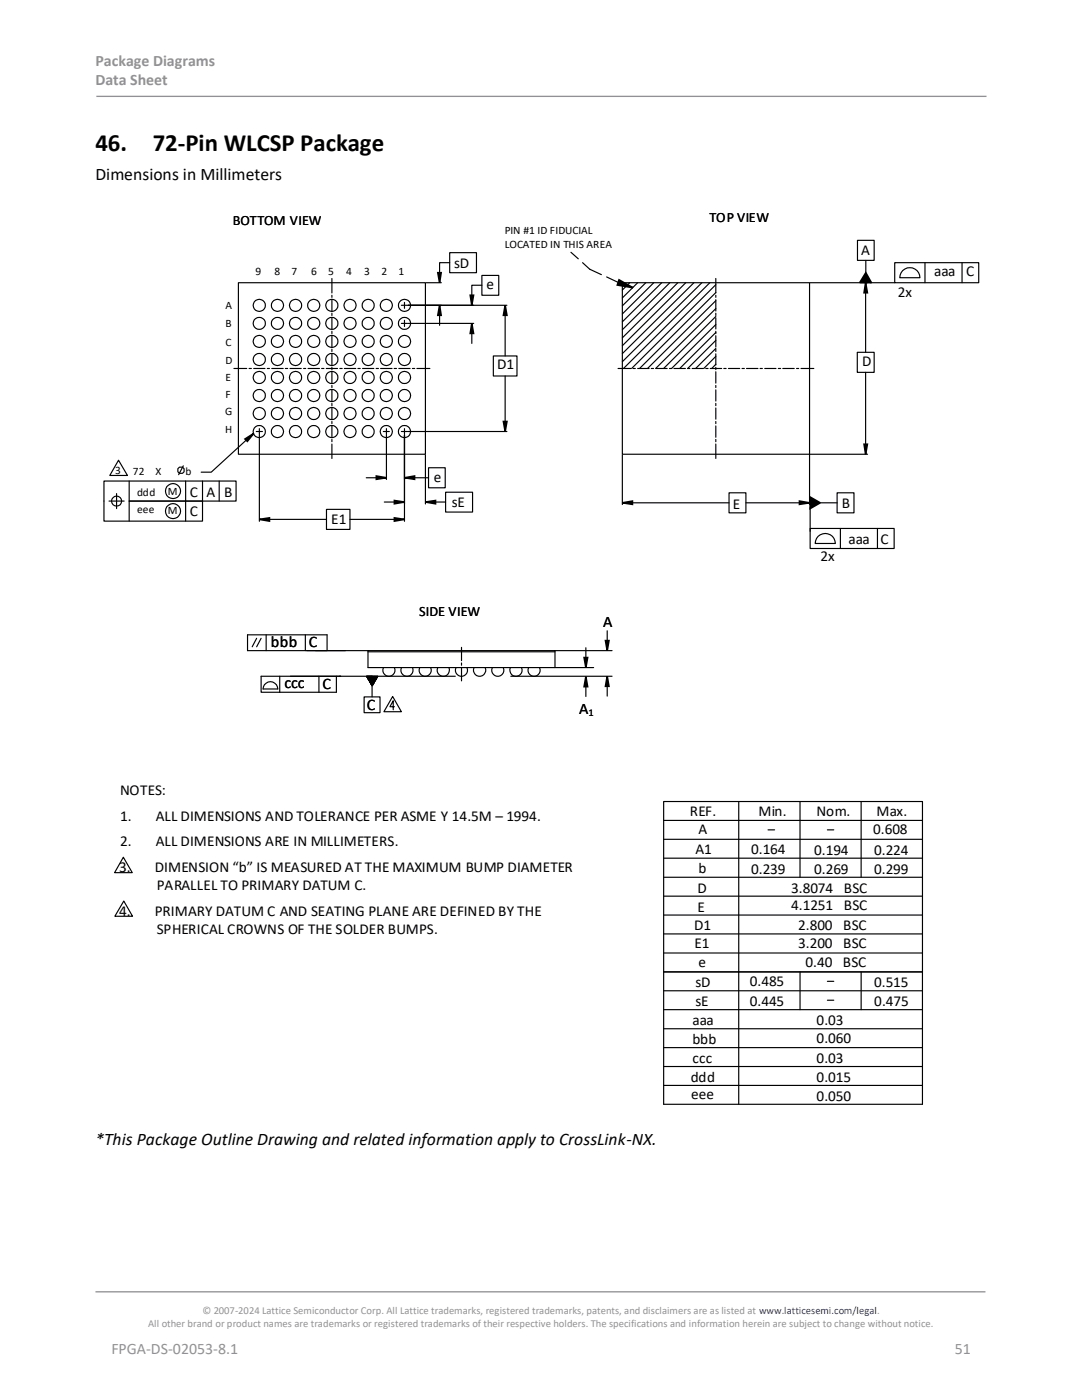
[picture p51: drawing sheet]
<svg xmlns="http://www.w3.org/2000/svg" width="216mm" height="279mm" viewBox="0 0 216 279" stroke-linecap="round" stroke-linejoin="round" font-family="sans-serif">
<defs><g id="words">
<g font-size="5">
<text x="19" y="30.1">46.</text>
<text x="30.5" y="30.1">72-Pin WLCSP Package</text>
</g>
<g font-size="3.5">
<text x="19" y="35.9">Dimensions in Millimeters</text>
<text x="19" y="228.6">*This Package Outline Drawing and related information apply to CrossLink-NX.</text>
</g>
<g font-size="3.2" fill="#919195">
<text x="19" y="13.2">Package Diagrams</text>
<text x="19" y="17.1">Data Sheet</text>
<text x="22.2" y="270.2">FPGA-DS-02053-8.1</text>
<text x="190.5" y="270.2">51</text>
</g>
<g font-size="3.2">
<text x="120.4" y="125.2">A</text>
<text x="54" y="129.2">bbb</text>
<text x="61.6" y="129.2">C</text>
<text x="56.8" y="137.3">ccc</text>
<text x="64.4" y="137.5">C</text>
<text x="73.2" y="141.6">C</text>
<text x="115.6" y="142.4">A</text>
</g>
<g font-size="3">
<text x="90.6" y="53.4">sD</text>
<text x="171.9" y="50.8">A</text>
<text x="97.1" y="57.6">e</text>
<text x="179.1" y="59.3">2x</text>
<text x="186.4" y="55.1">aaa</text>
<text x="192.8" y="55.1">C</text>
<text x="99.2" y="73.7">D1</text>
<text x="172.1" y="73.1">D</text>
<text x="37.9" y="99.2">C</text>
<text x="41.2" y="99.2">A</text>
<text x="44.7" y="99.3">B</text>
<text x="86.6" y="96.3">e</text>
<text x="90.1" y="101.2">sE</text>
<text x="146.2" y="101.5">E</text>
<text x="168" y="101.3">B</text>
<text x="37.9" y="103">C</text>
<text x="66.1" y="104.6">E1</text>
<text x="163.7" y="112">2x</text>
<text x="169.3" y="108.5">aaa</text>
<text x="175.7" y="108.5">C</text>
<text x="24" y="158.7">NOTES:</text>
<text x="24" y="163.8">1.</text>
<text x="31.1" y="163.8">ALL DIMENSIONS AND TOLERANCE PER ASME Y 14.5M – 1994.</text>
<text x="137.7" y="162.9">REF.</text>
<text x="139.4" y="166.4">A</text>
<text x="151.3" y="162.9">Min.</text>
<text x="163" y="162.9">Nom.</text>
<text x="174.2" y="166.5">0.608</text>
<text x="174.9" y="162.9">Max.</text>
<text x="24" y="168.8">2.</text>
<text x="31.1" y="168.8">ALL DIMENSIONS ARE IN MILLIMETERS.</text>
<text x="138.8" y="170.5">A1</text>
<text x="149.9" y="170.5">0.164</text>
<text x="162.4" y="170.6">0.194</text>
<text x="174.4" y="170.6">0.224</text>
<text x="23.8" y="174.1">3.</text>
<text x="30.9" y="174.1">DIMENSION b IS MEASURED AT THE MAXIMUM BUMP DIAMETER</text>
<text x="31.3" y="177.7">PARALLEL TO PRIMARY DATUM C.</text>
<text x="139.2" y="178.2">D</text>
<text x="139.4" y="174.2">b</text>
<text x="149.9" y="174.3">0.239</text>
<text x="157.9" y="178.2">3.8074</text>
<text x="162.4" y="174.3">0.269</text>
<text x="168.4" y="178.2">BSC</text>
<text x="174.4" y="174.4">0.299</text>
<text x="23.8" y="182.7">4.</text>
<text x="30.9" y="182.7">PRIMARY DATUM C AND SEATING PLANE ARE DEFINED BY THE</text>
<text x="138.5" y="185.6">D1</text>
<text x="139.2" y="182">E</text>
<text x="157.9" y="181.6">4.1251</text>
<text x="159.3" y="185.6">2.800</text>
<text x="168.3" y="185.6">BSC</text>
<text x="168.4" y="181.6">BSC</text>
<text x="31.3" y="186.4">SPHERICAL CROWNS OF THE SOLDER BUMPS.</text>
<text x="138.6" y="189.3">E1</text>
<text x="159.3" y="189.2">3.200</text>
<text x="168.3" y="189.2">BSC</text>
<text x="138.8" y="196.9">sD</text>
<text x="139.4" y="192.9">e</text>
<text x="149.6" y="196.9">0.485</text>
<text x="160.7" y="193">0.40 BSC</text>
<text x="174.4" y="196.9">0.515</text>
<text x="138.8" y="200.7">sE</text>
<text x="149.6" y="200.7">0.445</text>
<text x="174.4" y="200.7">0.475</text>
<text x="138.2" y="204.6">aaa</text>
<text x="138.2" y="208.4">bbb</text>
<text x="163" y="204.6">0.03</text>
<text x="163" y="208.1">0.060</text>
<text x="137.9" y="216">ddd</text>
<text x="138.2" y="212.1">ccc</text>
<text x="163" y="212.2">0.03</text>
<text x="137.9" y="219.4">eee</text>
<text x="163" y="216">0.015</text>
<text x="163" y="219.8">0.050</text>
</g>
<g font-size="2.8">
<text x="46.5" y="44.9">BOTTOM VIEW</text>
<text x="141.6" y="44.4">TOP VIEW</text>
<text x="83.6" y="123">SIDE VIEW</text>
</g>
<g font-size="2.3">
<text x="100.7" y="46.7">PIN #1 ID FIDUCIAL</text>
<text x="100.7" y="49.4">LOCATED IN THIS AREA</text>
<text x="51" y="54.9">9</text>
<text x="54.7" y="54.8">8</text>
<text x="58.2" y="54.8">7</text>
<text x="62.1" y="54.9">6</text>
<text x="65.5" y="54.9">5</text>
<text x="69.1" y="54.8">4</text>
<text x="72.7" y="54.8">3</text>
<text x="76.1" y="54.8">2</text>
<text x="79.5" y="54.8">1</text>
<text x="45" y="61.7">A</text>
<text x="45" y="65.2">B</text>
<text x="45" y="69.1">C</text>
<text x="45" y="72.6">D</text>
<text x="45" y="76">E</text>
<text x="44.9" y="82.8">G</text>
<text x="45" y="79.4">F</text>
<text x="44.9" y="86.4">H</text>
<text x="23" y="94.5">3</text>
<text x="26.5" y="94.7">72</text>
<text x="31.1" y="94.8">X</text>
<text x="37" y="94.8">b</text>
<text x="27.4" y="99">ddd</text>
<text x="33.5" y="98.8">M</text>
<text x="27.4" y="102.4">eee</text>
<text x="33.5" y="102.6">M</text>
</g>
<text font-size="2.1" x="117.4" y="142.8">1</text>
<g font-size="2.1" fill="#919195">
<text x="40.4" y="262.3">© 2007-2024 Lattice Semiconductor Corp. All Lattice trademarks, registered trademarks, patents, and disclaimers are as listed at www.latticesemi.com/legal.</text>
<text x="29.6" y="264.9">All other brand or product names are trademarks or registered trademarks of their respective holders. The specifications and information herein are subject to change without notice.</text>
</g>
</g></defs>
<path d="M19.2 19.2h177.6M19 257.8h177.6" fill="none" stroke="#919195" stroke-width=".26"/>
<g fill="none" stroke="#000" stroke-width=".23">
<path d="M47.6 56.4h37.3v34.3h-37.3zM66.2 55.6v2.9M66.2 58.9v.4M66.2 59.8v2.3M85 56.4h3.1M89.7 50.4h5.4v4h-5.4zM89.7 52.4h-2v2M96.2 55h3.3v3.9h-3.3zM96.2 56.9h-2.1v2M113.9 50.3l1.5 1.4M116.2 52.4l1.5 1.3 2.3 1.1M121 55.3l2.3 1"/>
<path d="M124.2 56.4h37.3v34.3h-37.3zM125.7 56.4l-1.5 1.5M127.2 56.4l-3 3.1M128.9 56.4l-4.7 4.6M130.5 56.4l-6.3 6.3M132 56.4l-7.8 7.8M133.7 56.4l-9.5 9.4M135.3 56.4l-11.1 11M136.8 56.4l-12.6 12.6M138.5 56.4l-14.3 14.2M140 56.4l-15.8 15.8M141.6 56.4l-17.2 17.1"/>
<path d="M142.8 55.6v2.9M142.8 58.9v.4M142.8 59.8v2.3M142.8 56.8l-16.8 16.7M142.8 58.4l-15.2 15.1M161.7 56.4h11.4M171.1 48h3.3v4h-3.3zM172.7 58.4v11.9M172.8 52v2.4M173.7 56.4h4.8M178.5 52.4h16.8v4h-16.8zM180.1 54a2.01 2.01 0 0 1 2.2-.4 2.01 2.01 0 0 1 1.3 1.8h-4.1l.1-.5z"/>
<path d="M184.6 52.4v4M192 52.4v4M46.7 73.5h2.5M49.7 73.5h.5M50.6 73.5h2.3M53.3 73.5h.5M54.2 73.5h2.3M56.9 73.5h.5M57.9 73.5h2.2M60.6 73.5h.4M61.5 73.5h2.2M64.2 73.5h.4"/>
<path d="M65.1 73.5h2.3M66.2 62.5v.5M66.2 63.4v2.3M66.2 66.1v.5M66.2 67v2.3M66.2 69.7v.5M66.2 70.6v2.2M66.2 73.3v.5M66.2 74.2v2.3M66.2 76.9v.4M66.2 77.8v2.2M67.8 73.5h.5"/>
<path d="M68.7 73.5h2.3M71.4 73.5h.5M72.3 73.5h2.3M75.1 73.5h.4M75.9 73.5h2.3M78.7 73.5h.4M79.6 73.5h2.2M80.1 60.9h1.2M80.1 64.5h1.2M80.7 60.3v1.2M80.7 63.9v1.3M81.4 60.9h19.7"/>
<path d="M81.4 64.5h13.1M82.3 73.5h.5M83.2 73.5h2.6M87.7 62.9v2M94.1 66.5v2M98.4 71h4.8v4h-4.8zM100.8 62.9v8.1M100.8 75v9.1M123.3 73.5h2.6M126.3 73.5h.5M127.2 73.5h2.3M129.9 73.5h.5"/>
<path d="M130.9 73.5h2.2M134.5 73.5h2.3M137.2 73.5h.5M138.1 73.5h2.3M140.8 73.5h.5M141.7 73.5h2.3M142.8 62.5v.5M142.8 63.4v2.3M142.8 66.1v.5M142.8 67v2.3M142.8 69.7v.5M142.8 70.6v2.2"/>
<path d="M142.8 73.3v.5M142.8 74.2v2.3M142.8 76.9v.4M142.8 77.8v2.2M142.8 60l-13.6 13.5M142.8 61.6l-12 11.9M142.8 63.2l-10.4 10.3M142.8 64.8l-8.8 8.7h-.4M142.8 66.3l-7.2 7.2M142.8 67.9l-5.6 5.6M142.8 69.5l-4 4M142.8 71.1l-2.4 2.4"/>
<path d="M142.8 72.7l-.8 .8M144.4 73.5h.5M145.4 73.5h2.2M148.1 73.5h.4M149 73.5h2.2M151.7 73.5h.4M152.6 73.5h2.2M155.3 73.5h.5M156.2 73.5h2.3M158.9 73.5h.5M159.8 73.5h2.6M171.1 70.3h3.3v4h-3.3z"/>
<path d="M172.7 74.3v14.4M23.3 98.5v3M23.7 91.8l1.7 3.1h-3.5zM25.8 96v4h14.6v4h-19.7v-8h26.4v4h-21.3v4M35.5 93.5l.3-.3h.6l.3 .3v.7l-.3 .3h-.6l-.3-.3zM36.6 93l-1 1.7M37 96v8M40.4 96v4M43.7 96v4M49.1 87.8l-6.9 6.4h-2.1M51.1 86.1h1.3M51.8 85.5v1.2"/>
<path d="M51.8 86.8v17.2M66.2 80.5v.5M66.2 81.4v2.3M66.2 84.1v.4M66.2 85v2.3M66.2 87.7v.5M66.2 88.6v2.9M73.1 95.3h2M76.5 86.1h1.2M77.1 85.5v1.2M77.1 86.8v8.9M80.1 86.1h1.2"/>
<path d="M80.7 85.5v1.2M80.7 86.8v17.2M81.4 86.1h19.7M82.7 95.3h2.8M84.9 90.8v9.8M85.5 93.3h3.3v4h-3.3zM88.9 98.2h5.4v4h-5.4zM124.2 90.8v9.9M142.8 80.5v.5M142.8 81.4v2.3M142.8 84.1v.4M142.8 85v2.3"/>
<path d="M142.8 87.7v.5M142.8 88.6v2.9M145.5 98.3h3.3v4h-3.3zM161.5 90.7v10M161.7 90.7h11.4M167 98.3h3.4v4h-3.4zM21.8 100h3M53.8 103.7h11.3M65.1 101.7h4.7v4h-4.7zM69.8 103.7h8.9M76.7 100.2h2M86.9 100.2h2"/>
<path d="M126.2 100.3h19.3M148.8 100.3h10.7M161.7 105.5h16.7v4h-16.7zM161.7 101.3v4.7M163.2 107a2.03 2.03 0 0 1 2.2-.4 2.03 2.03 0 0 1 1.3 1.9h-4l.2-1zM163.7 100.3h3.3M167.7 105.5v4M175.1 105.5v4M49.4 126.7h15.9v3.1h-15.9zM51.2 127.4l-.9 1.7M52.1 127.4l-.9 1.7M52.8 136.7a1.47 1.47 0 0 1 1.6-.6 1.47 1.47 0 0 1 1 1.4h-2.9z"/>
<path d="M53.1 126.7v3.1M55.8 135v3.2M60.9 126.7v3.1M61.2 129.8h12.2M63.6 135v3.2M67.1 135v3.2h-11.3M72.7 139.1h3.1v3.1h-3.1zM73.2 135l1 1.9M73.2 135h2.2M73.2 135h2.1M73.2 135.1h2.1M73.3 135.2h2"/>
<path d="M73.3 135.2h1.9M73.4 135.3h1.8M73.4 130.1h37.3M73.4 135.4h1.7M73.4 135.5h1.7M73.5 135.5h1.6M73.5 135.6h1.5M73.6 135.7h1.4M73.6 135.7h1.3M73.6 135.8h1.3M73.7 135.8h1.2M73.7 135.9h1.1"/>
<path d="M73.7 136h1.1M73.8 136h.9M73.8 136.1h.9M73.9 136.2h.8M73.9 136.2h.7M73.9 136.3h.7M74 136.3h.6M74 136.4h.6M74 136.4h.5M74 136.5h.5M74.1 136.6h.3M74.2 136.7h.2"/>
<path d="M74.2 136.8h.1M74.3 135h-1.1h2.2l-1.2 1.9v2.2M76.5 133.2a1.21 1.21 0 0 0 1.1 1.8 1.21 1.21 0 0 0 1.1-1.8M78.3 139l1.8 3h-3.5zM80.1 133.2a1.22 1.22 0 0 0 1.1 1.8 1.22 1.22 0 0 0 1.1-1.8M83.8 133.2a1.21 1.21 0 0 0 1 1.8 1.21 1.21 0 0 0 1.1-1.8M87.4 133.2a1.22 1.22 0 0 0 1.1 1.8 1.22 1.22 0 0 0 1.1-1.8M90.8 135h-38.7v3.2h3.7M91 133.2a1.21 1.21 0 0 0 1.1 1.8 1.21 1.21 0 0 0 1.1-1.8M92.1 129.2v2.6M92.1 132.3v.5M92.1 133.2v2.7"/>
<path d="M94.6 133.2a1.22 1.22 0 0 0 1.1 1.8 1.22 1.22 0 0 0 1.1-1.8M98.2 133.2a1.21 1.21 0 0 0 1.1 1.8 1.21 1.21 0 0 0 1.1-1.8M101.8 133.2a1.22 1.22 0 0 0 1.1 1.8 1.22 1.22 0 0 0 1.2-1.8M101.9 135h20.2M105.5 133.2a1.21 1.21 0 0 0 1.1 1.8 1.21 1.21 0 0 0 1.1-1.8M110.7 133.2v-3.4h-37.3v3.4h45.1M110.7 129.8h11.4M116.9 129.3v1.9M116.9 137v2M121.2 125.9v1.9M121.2 137v1.9M78.7 141h-.9l.7-1.2v1.9"/>
<path d="M132.4 160h51.7v60.4h-51.7zM147.4 160v60.4M159.6 160v15.1M171.8 160v15.1M24.6 171.1l1.8 3.1h-3.5zM24.7 179.8l1.7 3.1h-3.5zM132.4 163.7h51.7M132.4 178.8h51.7M132.4 167.5h51.7M132.4 171.3h51.7M132.4 175.1h51.7M153.3 165.6h1.3"/>
<path d="M165.1 165.6h1.3M132.4 194h51.7M132.4 197.7h51.7M132.4 186.4h51.7M132.4 182.6h51.7M132.4 190.2h51.7M159.6 194v7.5M165.1 195.8h1.3M165.1 199.6h1.3M171.8 194v7.5M132.4 209.1h51.7M132.4 201.5h51.7"/>
<path d="M132.4 205.3h51.7M132.4 212.8h51.7M132.4 216.6h51.7"/>
<circle cx="51.7" cy="78.9" r="1.22"/>
<circle cx="51.7" cy="71.7" r="1.22"/>
<circle cx="51.7" cy="75.3" r="1.21"/>
<circle cx="51.7" cy="68.1" r="1.21"/>
<circle cx="51.7" cy="64.5" r="1.21"/>
<circle cx="51.7" cy="61" r="1.21"/>
<circle cx="55.4" cy="78.9" r="1.22"/>
<circle cx="55.4" cy="71.7" r="1.22"/>
<circle cx="55.4" cy="75.3" r="1.21"/>
<circle cx="55.4" cy="68.1" r="1.21"/>
<circle cx="55.4" cy="64.5" r="1.21"/>
<circle cx="55.4" cy="61" r="1.21"/>
<circle cx="59" cy="71.7" r="1.22"/>
<circle cx="59" cy="78.9" r="1.22"/>
<circle cx="59" cy="68.1" r="1.21"/>
<circle cx="59" cy="75.3" r="1.21"/>
<circle cx="59" cy="64.5" r="1.21"/>
<circle cx="59" cy="61" r="1.21"/>
<circle cx="62.6" cy="78.9" r="1.22"/>
<circle cx="62.6" cy="71.7" r="1.22"/>
<circle cx="62.6" cy="68.1" r="1.21"/>
<circle cx="62.6" cy="75.3" r="1.21"/>
<circle cx="62.6" cy="64.5" r="1.21"/>
<circle cx="62.6" cy="61" r="1.21"/>
<circle cx="66.2" cy="78.9" r="1.22"/>
<circle cx="66.2" cy="71.7" r="1.22"/>
<circle cx="66.2" cy="75.3" r="1.21"/>
<circle cx="66.2" cy="68.1" r="1.21"/>
<circle cx="66.2" cy="64.5" r="1.21"/>
<circle cx="66.2" cy="61" r="1.21"/>
<circle cx="69.8" cy="71.7" r="1.22"/>
<circle cx="69.8" cy="78.9" r="1.22"/>
<circle cx="69.9" cy="75.3" r="1.21"/>
<circle cx="69.9" cy="68.1" r="1.21"/>
<circle cx="69.9" cy="64.5" r="1.21"/>
<circle cx="69.9" cy="61" r="1.21"/>
<circle cx="73.5" cy="78.9" r="1.21"/>
<circle cx="73.5" cy="71.7" r="1.21"/>
<circle cx="73.5" cy="68.1" r="1.2"/>
<circle cx="73.5" cy="75.3" r="1.2"/>
<circle cx="73.5" cy="64.5" r="1.2"/>
<circle cx="73.5" cy="60.9" r="1.2"/>
<circle cx="77.1" cy="78.9" r="1.22"/>
<circle cx="77.1" cy="71.7" r="1.22"/>
<circle cx="77.1" cy="75.3" r="1.21"/>
<circle cx="77.1" cy="68.1" r="1.21"/>
<circle cx="77.1" cy="64.5" r="1.21"/>
<circle cx="77.1" cy="61" r="1.21"/>
<circle cx="80.7" cy="78.9" r="1.22"/>
<circle cx="80.7" cy="71.7" r="1.22"/>
<circle cx="80.7" cy="75.3" r="1.21"/>
<circle cx="80.7" cy="68.1" r="1.21"/>
<circle cx="80.7" cy="64.5" r="1.21"/>
<circle cx="80.7" cy="61" r="1.21"/>
<circle cx="34.5" cy="98" r="1.51"/>
<circle cx="51.7" cy="86.1" r="1.22"/>
<circle cx="51.7" cy="82.5" r="1.21"/>
<circle cx="55.4" cy="86.1" r="1.22"/>
<circle cx="55.4" cy="82.5" r="1.21"/>
<circle cx="59" cy="86.1" r="1.22"/>
<circle cx="59" cy="82.5" r="1.21"/>
<circle cx="62.6" cy="86.1" r="1.22"/>
<circle cx="62.6" cy="82.5" r="1.21"/>
<circle cx="66.2" cy="86.1" r="1.22"/>
<circle cx="66.2" cy="82.5" r="1.21"/>
<circle cx="69.8" cy="86.1" r="1.22"/>
<circle cx="69.9" cy="82.5" r="1.21"/>
<circle cx="73.4" cy="86.1" r="1.21"/>
<circle cx="73.5" cy="82.5" r="1.2"/>
<circle cx="77.1" cy="86.1" r="1.22"/>
<circle cx="77.1" cy="82.5" r="1.21"/>
<circle cx="80.7" cy="86.1" r="1.23"/>
<circle cx="80.7" cy="82.5" r="1.21"/>
<circle cx="23.3" cy="100" r="1.01"/>
<circle cx="34.5" cy="102" r="1.51"/>
</g>
<g fill="#000">
<path d="M87.4 54.4h.6l-.3 2zM93.8 58.9h.7l-.4 2zM123.5 55.8l2.8 1.6-3.1-.5zM172.7 56.4l.4 2h-.7zM172.8 54.4l1.1 2h-2.3zM87.7 60.9l.3 2h-.6zM94.1 64.5l.4 2h-.7zM100.8 60.9l.3 2h-.6zM48.9 87.6l1.7-1.1-1.2 1.6zM75.1 95l2 .3-2 .4zM78.7 99.9l2 .3-2 .3zM80.7 95.3l2-.3v.7z"/>
<path d="M84.9 100.2l2-.3v.6zM100.5 84.1h.6l-.3 2zM172.4 88.7h.7l-.4 2zM51.8 103.7l2-.4v.7zM78.7 103.3l2 .4-2 .3zM124.2 100.3l2-.3v.7zM159.5 100l2 .3-2 .4zM161.7 99.2l2 1.1-2 1.2zM116.9 135l.4 2h-.7zM116.6 131.2h.7l-.4 2zM120.8 127.8h.7l-.3 2zM121.2 135l.3 2h-.7z"/>
</g>
<g fill="none" stroke="#000" stroke-width=".32">
<path d="M87.4 54.4h.6l-.3 2zM93.8 58.9h.7l-.4 2zM123.5 55.8l2.8 1.6-3.1-.5zM172.7 56.4l.4 2h-.7zM172.8 54.4l1.1 2h-2.3zM87.7 60.9l.3 2h-.6zM94.1 64.5l.4 2h-.7zM100.8 60.9l.3 2h-.6zM48.9 87.6l1.7-1.1-1.2 1.6zM75.1 95l2 .3-2 .4zM78.7 99.9l2 .3-2 .3zM80.7 95.3l2-.3v.7z"/>
<path d="M100.5 84.1h.6l-.3 2zM161.7 99.2l2 1.1-2 1.2zM172.4 88.7h.7l-.4 2zM51.8 103.7l2-.4v.7zM78.7 103.3l2 .4-2 .3zM84.9 100.2l2-.3v.6zM124.2 100.3l2-.3v.7zM159.5 100l2 .3-2 .4zM116.6 131.2h.7l-.4 2zM116.9 135l.4 2h-.7zM120.8 127.8h.7l-.3 2zM121.2 135l.3 2h-.7z"/>
</g>
<use href="#words"/>
</svg>
